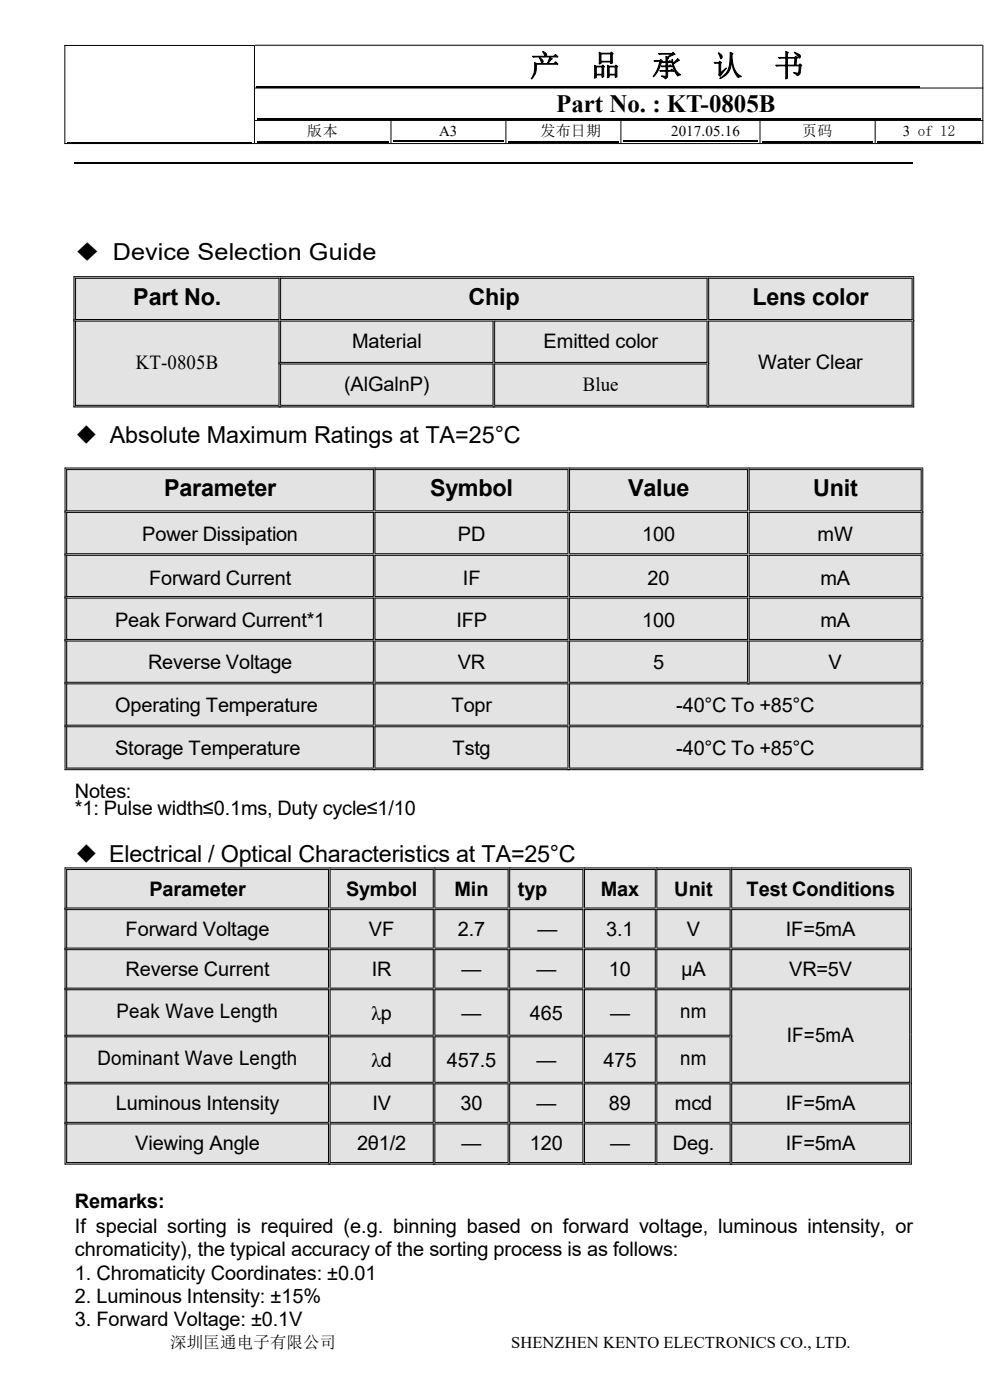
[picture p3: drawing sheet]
<svg xmlns="http://www.w3.org/2000/svg" width="210mm" height="297mm" viewBox="0 0 210 297" stroke-linecap="round" stroke-linejoin="round" font-family="sans-serif">
<defs><g id="words">
<g font-size="6.4">
<text x="112.4" y="16.1">产</text>
<text x="125.3" y="16.1">品</text>
<text x="138.3" y="16.1">承</text>
<text x="151.2" y="16.1">认</text>
<text x="164.2" y="16.1">书</text>
</g>
<text font-size="5.3" x="118" y="23.7">Part No. : KT-0805B</text>
<g font-size="5">
<text x="15.9" y="55.2">◆ Device Selection Guide</text>
<text x="28.3" y="64.7">Part No.</text>
<text x="99.4" y="64.7">Chip</text>
<text x="159.6" y="64.7">Lens color</text>
<text x="15.9" y="94.1">◆ Absolute Maximum Ratings at TA=25°C</text>
<text x="34.8" y="105.1">Parameter</text>
<text x="91.2" y="105.1">Symbol</text>
<text x="133.2" y="105.1">Value</text>
<text x="172.5" y="105.1">Unit</text>
<text x="15.9" y="182.9">◆ Electrical / Optical Characteristics at TA=25°C</text>
</g>
<g font-size="4.2">
<text x="74.7" y="73.8">Material</text>
<text x="115.3" y="73.8">Emitted color</text>
<text x="28.8" y="78.3">KT-0805B</text>
<text x="73" y="82.9">(AlGalnP)</text>
<text x="123.6" y="82.9">Blue</text>
<text x="160.8" y="78.3">Water Clear</text>
<text x="30.2" y="114.7">Power Dissipation</text>
<text x="97.2" y="114.7">PD</text>
<text x="136.2" y="114.7">100</text>
<text x="173.4" y="114.7">mW</text>
<text x="31.7" y="124">Forward Current</text>
<text x="98.2" y="124">IF</text>
<text x="137.4" y="124">20</text>
<text x="174" y="124">mA</text>
<text x="24.4" y="133.1">Peak Forward Current*1</text>
<text x="96.8" y="133.1">IFP</text>
<text x="136.2" y="133.1">100</text>
<text x="174" y="133.1">mA</text>
<text x="31.4" y="141.9">Reverse Voltage</text>
<text x="97.1" y="141.9">VR</text>
<text x="138.6" y="142">5</text>
<text x="175.8" y="142">V</text>
<text x="24.4" y="151">Operating Temperature</text>
<text x="95.8" y="151">Topr</text>
<text x="143.5" y="151">-40°C To +85°C</text>
<text x="24.4" y="160.1">Storage Temperature</text>
<text x="96" y="160.1">Tstg</text>
<text x="143.5" y="160.1">-40°C To +85°C</text>
<text x="15.9" y="169.2">Notes:</text>
<text x="15.9" y="172.9">*1: Pulse width≤0.1ms, Duty cycle≤1/10</text>
<text x="31.7" y="190.1">Parameter</text>
<text x="73.4" y="190.1">Symbol</text>
<text x="96.4" y="190.1">Min</text>
<text x="109.9" y="190.1">typ</text>
<text x="127.4" y="190.1">Max</text>
<text x="143" y="190.1">Unit</text>
<text x="158.4" y="190.1">Test Conditions</text>
<text x="26.6" y="198.6">Forward Voltage</text>
<text x="78.3" y="198.6">VF</text>
<text x="97.1" y="198.6">2.7</text>
<text x="114" y="198.6">—</text>
<text x="128.6" y="198.6">3.1</text>
<text x="145.7" y="198.6">V</text>
<text x="166.7" y="198.6">IF=5mA</text>
<text x="26.6" y="207.1">Reverse Current</text>
<text x="78.9" y="207.1">IR</text>
<text x="97.9" y="207.1">—</text>
<text x="113.8" y="207.1">—</text>
<text x="129.2" y="207.1">10</text>
<text x="144.5" y="207.1">μA</text>
<text x="167.4" y="207.1">VR=5V</text>
<text x="24.7" y="216">Peak Wave Length</text>
<text x="78.8" y="216.3">λp</text>
<text x="97.9" y="216.3">—</text>
<text x="112.4" y="216.3">465</text>
<text x="129.4" y="216.3">—</text>
<text x="144.3" y="216">nm</text>
<text x="166.9" y="221">IF=5mA</text>
<text x="20.7" y="226">Dominant Wave Length</text>
<text x="78.8" y="226.3">λd</text>
<text x="94.8" y="226.3">457.5</text>
<text x="113.8" y="226.3">—</text>
<text x="128" y="226.3">475</text>
<text x="144.3" y="226">nm</text>
<text x="24.6" y="235.6">Luminous Intensity</text>
<text x="79" y="235.6">IV</text>
<text x="97.7" y="235.6">30</text>
<text x="113.8" y="235.6">—</text>
<text x="129.2" y="235.6">89</text>
<text x="143.2" y="235.6">mcd</text>
<text x="166.7" y="235.6">IF=5mA</text>
<text x="28.7" y="244.1">Viewing Angle</text>
<text x="75.7" y="244.1">2θ1/2</text>
<text x="97.9" y="244.1">—</text>
<text x="112.4" y="244.1">120</text>
<text x="129.4" y="244.1">—</text>
<text x="142.7" y="244.1">Deg.</text>
<text x="166.7" y="244.1">IF=5mA</text>
<text x="15.9" y="256.3">Remarks:</text>
<text x="15.9" y="261.6">If special sorting is required (e.g. binning based on forward voltage, luminous intensity, or</text>
<text x="15.9" y="266.5">chromaticity), the typical accuracy of the sorting process is as follows:</text>
<text x="15.9" y="271.5">1. Chromaticity Coordinates: ±0.01</text>
<text x="15.9" y="276.4">2. Luminous Intensity: ±15%</text>
<text x="15.9" y="281.4">3. Forward Voltage: ±0.1V</text>
</g>
<g font-size="3.5">
<text x="36.1" y="286">深圳匡通电子有限公司</text>
<text x="108.5" y="286">SHENZHEN KENTO ELECTRONICS CO., LTD.</text>
</g>
<g font-size="3.2">
<text x="65.2" y="28.8">版本</text>
<text x="93.1" y="28.8">A3</text>
<text x="114.6" y="28.8">发布日期</text>
<text x="142.4" y="28.8">2017.05.16</text>
<text x="170.2" y="28.8">页码</text>
<text x="191.5" y="28.8">3 of 12</text>
</g>
</g></defs>
<path d="M54.5 18.4h140.7M14.3 30.2h39.2M15.9 34.7h177.8M54.5 30.2h27.9M54.5 25.3h153.5M83.4 30h23.4M107.8 30.2h23.4M132.2 30h28.5M161.7 30.2h23.5M186.1 30.2h21.9" fill="none" stroke="#000" stroke-width=".25"/>
<g fill="none" stroke="#000" stroke-width=".21">
<path d="M13.7 9.6h40.4M13.8 9.6v20.9M53.9 18.7h154.7M54 9.7v20.7M54.1 9.6h154.3M208.5 9.6v20.9M13.7 30.5h194.9M53.9 25.6h154.7M82.9 25.5v4.9M107.3 25.5v4.9M131.7 25.5v4.9M161.2 25.5v4.9"/>
<path d="M185.6 25.5v4.9"/>
</g>
<g fill="#dbe5f1">
<path d="M14 99.2h65.4v9.1h-65.4z" fill-rule="evenodd"/>
<path d="M14.2 99.7h65.1v8.6h-65.1z" fill-rule="evenodd"/>
<path d="M79.4 99.2h41.2v9.1h-41.2z" fill-rule="evenodd"/>
<path d="M79.6 99.7h41v8.6h-41z" fill-rule="evenodd"/>
<path d="M120.6 99.2h38.1v9.1h-38.1z" fill-rule="evenodd"/>
<path d="M120.9 99.7h37.8v8.6h-37.8z" fill-rule="evenodd"/>
<path d="M158.7 99.2h36.9v9.1h-36.9z" fill-rule="evenodd"/>
<path d="M159 99.7h36.4v8.6h-36.4z" fill-rule="evenodd"/>
<path d="M14 108.3h65.4v9.1h-65.4z" fill-rule="evenodd"/>
<path d="M14.2 108.8h65.1v8.6h-65.1z" fill-rule="evenodd"/>
<path d="M79.4 108.3h41.2v9.1h-41.2z" fill-rule="evenodd"/>
<path d="M79.6 108.8h41v8.6h-41z" fill-rule="evenodd"/>
<path d="M120.6 108.3h38.1v9.1h-38.1z" fill-rule="evenodd"/>
<path d="M120.9 108.8h37.8v8.6h-37.8z" fill-rule="evenodd"/>
<path d="M158.7 108.3h36.9v9.1h-36.9z" fill-rule="evenodd"/>
<path d="M159 108.8h36.4v8.6h-36.4z" fill-rule="evenodd"/>
<path d="M14 117.4h65.4v9.1h-65.4z" fill-rule="evenodd"/>
<path d="M14.2 117.9h65.1v8.6h-65.1z" fill-rule="evenodd"/>
<path d="M79.4 117.4h41.2v9.1h-41.2z" fill-rule="evenodd"/>
<path d="M79.6 117.9h41v8.6h-41z" fill-rule="evenodd"/>
<path d="M120.6 117.4h38.1v9.1h-38.1z" fill-rule="evenodd"/>
<path d="M120.9 117.9h37.8v8.6h-37.8z" fill-rule="evenodd"/>
<path d="M158.7 117.4h36.9v9.1h-36.9z" fill-rule="evenodd"/>
<path d="M159 117.9h36.4v8.6h-36.4z" fill-rule="evenodd"/>
<path d="M14 126.5h65.4v9.1h-65.4z" fill-rule="evenodd"/>
<path d="M14.2 127h65.1v8.6h-65.1z" fill-rule="evenodd"/>
<path d="M79.4 126.5h41.2v9.1h-41.2z" fill-rule="evenodd"/>
<path d="M79.6 127h41v8.6h-41z" fill-rule="evenodd"/>
<path d="M120.6 126.5h38.1v9.1h-38.1z" fill-rule="evenodd"/>
<path d="M120.9 127h37.8v8.6h-37.8z" fill-rule="evenodd"/>
<path d="M158.7 126.5h36.9v9.1h-36.9z" fill-rule="evenodd"/>
<path d="M159 127h36.4v8.6h-36.4z" fill-rule="evenodd"/>
<path d="M14 135.6h65.4v9.1h-65.4z" fill-rule="evenodd"/>
<path d="M14.2 136.1h65.1v8.6h-65.1z" fill-rule="evenodd"/>
<path d="M79.4 135.6h41.2v9.1h-41.2z" fill-rule="evenodd"/>
<path d="M79.6 136.1h41v8.6h-41z" fill-rule="evenodd"/>
<path d="M120.6 135.6h38.1v9.1h-38.1z" fill-rule="evenodd"/>
<path d="M120.9 136.1h37.8v8.6h-37.8z" fill-rule="evenodd"/>
<path d="M158.7 135.6h36.9v9.1h-36.9z" fill-rule="evenodd"/>
<path d="M159 136.1h36.4v8.6h-36.4z" fill-rule="evenodd"/>
<path d="M14 144.7h65.4v9.1h-65.4z" fill-rule="evenodd"/>
<path d="M14.2 145.2h65.1v8.6h-65.1z" fill-rule="evenodd"/>
<path d="M79.4 144.7h41.2v9.1h-41.2z" fill-rule="evenodd"/>
<path d="M79.6 145.2h41v8.6h-41z" fill-rule="evenodd"/>
<path d="M120.6 144.7h75v9.1h-75z" fill-rule="evenodd"/>
<path d="M120.9 145.2h74.5v8.6h-74.5z" fill-rule="evenodd"/>
<path d="M14 153.8h65.4v9.6h-65.4z" fill-rule="evenodd"/>
<path d="M14.2 154.3h65.1v8.6h-65.1z" fill-rule="evenodd"/>
<path d="M79.4 153.8h41.2v9.6h-41.2z" fill-rule="evenodd"/>
<path d="M79.6 154.3h41v8.6h-41z" fill-rule="evenodd"/>
<path d="M120.6 153.8h75v9.6h-75z" fill-rule="evenodd"/>
<path d="M120.9 154.3h74.5v8.6h-74.5z" fill-rule="evenodd"/>
</g>
<g fill="none" stroke="#000" stroke-width=".21">
<path d="M13.7 99.3h182.1M13.8 99.2v64.2M14.1 99.6h65.2M14.1 99.5v9M79.2 99.5v8.8M79.5 99.6h41.1M79.5 99.5v8.8M120.5 99.5v8.8M120.7 99.6h38M120.8 99.5v8.8M158.6 99.5v8.8M158.8 99.6h36.7"/>
<path d="M158.9 99.5v8.8M195.4 99.7v8.8M195.7 99.4v64M14.1 108.4h65.2M14.1 108.7h65.2M14.1 117.5h65.2M14.1 117.8h65.2M14.1 108.6v9M14.1 117.7v8.9M79.2 108.6v8.8M79.2 117.7v8.8M79.5 108.4h41.1"/>
<path d="M79.5 108.7h41.1M79.5 117.5h41.1M79.5 117.8h41.1M79.5 108.6v8.8M79.5 117.7v8.8M120.5 108.6v8.8M120.5 117.7v8.8M120.7 108.4h38M120.7 108.7h38M120.7 117.5h38M120.7 117.8h38M120.8 108.6v8.8"/>
<path d="M120.8 117.7v8.8M158.6 108.6v8.8M158.6 117.7v8.8M158.8 108.4h36.7M158.8 108.7h36.7M158.8 117.5h36.7M158.8 117.8h36.7M158.9 108.6v8.8M158.9 117.7v8.8M195.4 108.8v8.8M195.4 117.9v8.7M14.1 126.6h65.2"/>
<path d="M14.1 126.9h65.2M14.1 135.7h65.2M14.1 136h65.2M14.1 126.8v8.9M14.1 135.9v8.9M79.2 126.8v8.8M79.2 135.9v8.8M79.5 126.6h41.1M79.5 126.9h41.1M79.5 135.7h41.1M79.5 136h41.1M79.5 126.8v8.8"/>
<path d="M79.5 135.9v8.8M120.5 126.8v8.8M120.5 135.9v8.8M120.7 126.6h38M120.7 126.9h38M120.7 135.7h38M120.7 136h38M120.8 126.8v8.8M120.8 135.9v8.8M158.6 126.8v8.8M158.6 135.9v8.8M158.8 126.6h36.7"/>
<path d="M158.8 126.9h36.7M158.8 135.7h36.7M158.8 136h36.7M158.9 126.8v8.8M158.9 135.9v8.8M195.4 127v8.7M195.4 136.1v8.7M14.1 144.7h65.2M14.1 145.1h65.2M14.1 153.8h65.2M14.1 154.2h65.2M14.1 145v8.9"/>
<path d="M14.1 154.1v8.9M79.2 145v8.8M79.2 154.1v8.8M79.5 144.7h41.1M79.5 145.1h41.1M79.5 153.8h41.1M79.5 154.2h41.1M79.5 145v8.8M79.5 154.1v8.8M120.5 145v8.8M120.5 154.1v8.8M120.7 144.7h38"/>
<path d="M120.7 145.1h74.8M120.7 153.8h74.8M120.7 154.2h74.8M120.8 145v8.8M120.8 154.1v8.8M158.8 144.7h36.7M195.4 145.2v8.7M195.4 154.3v8.7M13.7 163.3h182.1M14.1 162.9h65.2M79.5 162.9h41.1M120.7 162.9h74.8"/>
</g>
<g fill="#dbe5f1">
<path d="M14 184h55.8v8.5h-55.8z" fill-rule="evenodd"/>
<path d="M14.2 184.5h55.6v8.1h-55.6z" fill-rule="evenodd"/>
<path d="M69.8 184h22.3v8.5h-22.3z" fill-rule="evenodd"/>
<path d="M70.1 184.5h21.9v8.1h-21.9z" fill-rule="evenodd"/>
<path d="M92.1 184h15.8v8.5h-15.8z" fill-rule="evenodd"/>
<path d="M92.3 184.5h15.6v8.1h-15.6z" fill-rule="evenodd"/>
<path d="M107.9 184h15.9v8.5h-15.9z" fill-rule="evenodd"/>
<path d="M108.2 184.5h15.6v8.1h-15.6z" fill-rule="evenodd"/>
<path d="M123.8 184h15.4v8.5h-15.4z" fill-rule="evenodd"/>
<path d="M124.1 184.5h15v8.1h-15z" fill-rule="evenodd"/>
<path d="M139.2 184h15.8v8.5h-15.8z" fill-rule="evenodd"/>
<path d="M139.4 184.5h15.6v8.1h-15.6z" fill-rule="evenodd"/>
<path d="M155 184h38.1v8.5h-38.1z" fill-rule="evenodd"/>
<path d="M155.3 184.5h37.6v8.1h-37.6z" fill-rule="evenodd"/>
<path d="M14 192.5h55.8v8.5h-55.8z" fill-rule="evenodd"/>
<path d="M14.2 193h55.6v8.1h-55.6z" fill-rule="evenodd"/>
<path d="M69.8 192.5h22.3v8.5h-22.3z" fill-rule="evenodd"/>
<path d="M70.1 193h21.9v8.1h-21.9z" fill-rule="evenodd"/>
<path d="M92.1 192.5h15.8v8.5h-15.8z" fill-rule="evenodd"/>
<path d="M92.3 193h15.6v8.1h-15.6z" fill-rule="evenodd"/>
<path d="M107.9 192.5h15.9v8.5h-15.9z" fill-rule="evenodd"/>
<path d="M108.2 193h15.6v8.1h-15.6z" fill-rule="evenodd"/>
<path d="M123.8 192.5h15.4v8.5h-15.4z" fill-rule="evenodd"/>
<path d="M124.1 193h15v8.1h-15z" fill-rule="evenodd"/>
<path d="M139.2 192.5h15.8v8.5h-15.8z" fill-rule="evenodd"/>
<path d="M139.4 193h15.6v8.1h-15.6z" fill-rule="evenodd"/>
<path d="M155 192.5h38.1v8.5h-38.1z" fill-rule="evenodd"/>
<path d="M155.3 193h37.6v8.1h-37.6z" fill-rule="evenodd"/>
<path d="M14 201h55.8v8.5h-55.8z" fill-rule="evenodd"/>
<path d="M14.2 201.5h55.6v8.1h-55.6z" fill-rule="evenodd"/>
<path d="M69.8 201h22.3v8.5h-22.3z" fill-rule="evenodd"/>
<path d="M70.1 201.5h21.9v8.1h-21.9z" fill-rule="evenodd"/>
<path d="M92.1 201h15.8v8.5h-15.8z" fill-rule="evenodd"/>
<path d="M92.3 201.5h15.6v8.1h-15.6z" fill-rule="evenodd"/>
<path d="M107.9 201h15.9v8.5h-15.9z" fill-rule="evenodd"/>
<path d="M108.2 201.5h15.6v8.1h-15.6z" fill-rule="evenodd"/>
<path d="M123.8 201h15.4v8.5h-15.4z" fill-rule="evenodd"/>
<path d="M124.1 201.5h15v8.1h-15z" fill-rule="evenodd"/>
<path d="M139.2 201h15.8v8.5h-15.8z" fill-rule="evenodd"/>
<path d="M139.4 201.5h15.6v8.1h-15.6z" fill-rule="evenodd"/>
<path d="M155 201h38.1v8.5h-38.1z" fill-rule="evenodd"/>
<path d="M155.3 201.5h37.6v8.1h-37.6z" fill-rule="evenodd"/>
<path d="M14 209.5h55.8v10h-55.8z" fill-rule="evenodd"/>
<path d="M14.2 210h55.6v9.6h-55.6z" fill-rule="evenodd"/>
<path d="M69.8 209.5h22.3v10h-22.3z" fill-rule="evenodd"/>
<path d="M70.1 210h21.9v9.6h-21.9z" fill-rule="evenodd"/>
<path d="M92.1 209.5h15.8v10h-15.8z" fill-rule="evenodd"/>
<path d="M92.3 210h15.6v9.6h-15.6z" fill-rule="evenodd"/>
<path d="M107.9 209.5h15.9v10h-15.9z" fill-rule="evenodd"/>
<path d="M108.2 210h15.6v9.6h-15.6z" fill-rule="evenodd"/>
<path d="M123.8 209.5h15.4v10h-15.4z" fill-rule="evenodd"/>
<path d="M124.1 210h15v9.6h-15z" fill-rule="evenodd"/>
<path d="M139.2 209.5h15.8v10h-15.8z" fill-rule="evenodd"/>
<path d="M139.4 210h15.6v9.6h-15.6z" fill-rule="evenodd"/>
<path d="M155 209.5h38.1v20h-38.1z" fill-rule="evenodd"/>
<path d="M155.3 210h37.6v19.6h-37.6z" fill-rule="evenodd"/>
<path d="M14 219.5h55.8v10h-55.8z" fill-rule="evenodd"/>
<path d="M14.2 220h55.6v9.6h-55.6z" fill-rule="evenodd"/>
<path d="M69.8 219.5h22.3v10h-22.3z" fill-rule="evenodd"/>
<path d="M70.1 220h21.9v9.6h-21.9z" fill-rule="evenodd"/>
<path d="M92.1 219.5h15.8v10h-15.8z" fill-rule="evenodd"/>
<path d="M92.3 220h15.6v9.6h-15.6z" fill-rule="evenodd"/>
<path d="M107.9 219.5h15.9v10h-15.9z" fill-rule="evenodd"/>
<path d="M108.2 220h15.6v9.6h-15.6z" fill-rule="evenodd"/>
<path d="M123.8 219.5h15.4v10h-15.4z" fill-rule="evenodd"/>
<path d="M124.1 220h15v9.6h-15z" fill-rule="evenodd"/>
<path d="M139.2 219.5h15.8v10h-15.8z" fill-rule="evenodd"/>
<path d="M139.4 220h15.6v9.6h-15.6z" fill-rule="evenodd"/>
<path d="M14 229.5h55.8v8.5h-55.8z" fill-rule="evenodd"/>
<path d="M14.2 230h55.6v8.1h-55.6z" fill-rule="evenodd"/>
<path d="M69.8 229.5h22.3v8.5h-22.3z" fill-rule="evenodd"/>
<path d="M70.1 230h21.9v8.1h-21.9z" fill-rule="evenodd"/>
<path d="M92.1 229.5h15.8v8.5h-15.8z" fill-rule="evenodd"/>
<path d="M92.3 230h15.6v8.1h-15.6z" fill-rule="evenodd"/>
<path d="M107.9 229.5h15.9v8.5h-15.9z" fill-rule="evenodd"/>
<path d="M108.2 230h15.6v8.1h-15.6z" fill-rule="evenodd"/>
<path d="M123.8 229.5h15.4v8.5h-15.4z" fill-rule="evenodd"/>
<path d="M124.1 230h15v8.1h-15z" fill-rule="evenodd"/>
<path d="M139.2 229.5h15.8v8.5h-15.8z" fill-rule="evenodd"/>
<path d="M139.4 230h15.6v8.1h-15.6z" fill-rule="evenodd"/>
<path d="M155 229.5h38.1v8.5h-38.1z" fill-rule="evenodd"/>
<path d="M155.3 230h37.6v8.1h-37.6z" fill-rule="evenodd"/>
<path d="M14 238h55.8v9.1h-55.8z" fill-rule="evenodd"/>
<path d="M14.2 238.5h55.6v8.1h-55.6z" fill-rule="evenodd"/>
<path d="M69.8 238h22.3v9.1h-22.3z" fill-rule="evenodd"/>
<path d="M70.1 238.5h21.9v8.1h-21.9z" fill-rule="evenodd"/>
<path d="M92.1 238h15.8v9.1h-15.8z" fill-rule="evenodd"/>
<path d="M92.3 238.5h15.6v8.1h-15.6z" fill-rule="evenodd"/>
<path d="M107.9 238h15.9v9.1h-15.9z" fill-rule="evenodd"/>
<path d="M108.2 238.5h15.6v8.1h-15.6z" fill-rule="evenodd"/>
<path d="M123.8 238h15.4v9.1h-15.4z" fill-rule="evenodd"/>
<path d="M124.1 238.5h15v8.1h-15z" fill-rule="evenodd"/>
<path d="M139.2 238h15.8v9.1h-15.8z" fill-rule="evenodd"/>
<path d="M139.4 238.5h15.6v8.1h-15.6z" fill-rule="evenodd"/>
<path d="M155 238h38.1v9.1h-38.1z" fill-rule="evenodd"/>
<path d="M155.3 238.5h37.6v8.1h-37.6z" fill-rule="evenodd"/>
</g>
<g fill="none" stroke="#000" stroke-width=".21">
<path d="M13.7 184.1h179.7M13.8 184v63M14.1 184.5h55.7M14.1 192.6h55.7M14.1 193h55.7M14.1 184.4v8.3M14.1 192.9v8.3M69.7 184.4v8.1M69.7 192.9v8.1M69.9 184.5h22.1M69.9 192.6h22.1M69.9 193h22.1"/>
<path d="M70 184.4v8.1M70 192.9v8.1M91.9 184.4v8.1M91.9 192.9v8.1M92.2 184.5h15.7M92.2 192.6h15.7M92.2 193h15.7M92.2 184.4v8.1M92.2 192.9v8.1M107.8 184.4v8.1M107.8 192.9v8.1M108 184.5h15.7"/>
<path d="M108 192.6h15.7M108 193h15.7M108.1 184.4v8.1M108.1 192.9v8.1M123.7 184.4v8.1M123.7 192.9v8.1M123.9 184.5h15.2M123.9 192.6h15.2M123.9 193h15.2M124 184.4v8.1M124 192.9v8.1M139 184.4v8.1"/>
<path d="M139 192.9v8.1M139.3 184.5h15.7M139.3 192.6h15.7M139.3 193h15.7M139.3 184.4v8.1M139.3 192.9v8.1M154.9 184.4v8.1M154.9 192.9v8.1M155.1 184.5h38M155.1 192.6h38M155.1 193h38M155.2 184.4v8.1"/>
<path d="M155.2 192.9v8.1M193 184.6v8.1M193 193.1v8.1M193.3 184.2v62.8M14.1 201.1h55.7M14.1 201.5h55.7M14.1 209.6h55.7M14.1 210h55.7M14.1 219.6h55.7M14.1 220h55.7M14.1 201.4v8.3M14.1 209.9v9.8"/>
<path d="M14.1 219.9v9.8M69.7 201.4v8.1M69.7 209.9v9.6M69.7 219.9v9.6M69.9 201.1h22.1M69.9 201.5h22.1M69.9 209.6h22.1M69.9 210h22.1M69.9 219.6h22.1M69.9 220h22.1M70 201.4v8.1M70 209.9v9.6"/>
<path d="M70 219.9v9.6M91.9 201.4v8.1M91.9 209.9v9.6M91.9 219.9v9.6M92.2 201.1h15.7M92.2 201.5h15.7M92.2 209.6h15.7M92.2 210h15.7M92.2 219.6h15.7M92.2 220h15.7M92.2 201.4v8.1M92.2 209.9v9.6"/>
<path d="M92.2 219.9v9.6M107.8 201.4v8.1M107.8 209.9v9.6M107.8 219.9v9.6M108 201.1h15.7M108 201.5h15.7M108 209.6h15.7M108 210h15.7M108 219.6h15.7M108 220h15.7M108.1 201.4v8.1M108.1 209.9v9.6"/>
<path d="M108.1 219.9v9.6M123.7 201.4v8.1M123.7 209.9v9.6M123.7 219.9v9.6M123.9 201.1h15.2M123.9 201.5h15.2M123.9 209.6h15.2M123.9 210h15.2M123.9 219.6h15.2M123.9 220h15.2M124 201.4v8.1M124 209.9v9.6"/>
<path d="M124 219.9v9.6M139 201.4v8.1M139 209.9v9.6M139 219.9v9.6M139.3 201.1h15.7M139.3 201.5h15.7M139.3 209.6h15.7M139.3 210h15.7M139.3 219.6h15.7M139.3 220h15.7M139.3 201.4v8.1M139.3 209.9v9.6"/>
<path d="M139.3 219.9v9.6M154.9 201.4v8.1M154.9 209.9v9.8M155.1 201.1h38M155.1 201.5h38M155.1 209.6h38M155.1 210h38M155.2 201.4v8.1M155.2 209.9v19.6M193 201.6v8.1M193 210.1v19.6M14.1 229.6h55.7"/>
<path d="M14.1 229.9h55.7M14.1 238.1h55.7M14.1 238.4h55.7M14.1 229.9v8.3M14.1 238.4v8.3M69.7 229.9v8.1M69.7 238.4v8.1M69.9 229.6h22.1M69.9 229.9h22.1M69.9 238.1h22.1M69.9 238.4h22.1M70 229.9v8.1"/>
<path d="M70 238.4v8.1M91.9 229.9v8.1M91.9 238.4v8.1M92.2 229.6h15.7M92.2 229.9h15.7M92.2 238.1h15.7M92.2 238.4h15.7M92.2 229.9v8.1M92.2 238.4v8.1M107.8 229.9v8.1M107.8 238.4v8.1M108 229.6h15.7"/>
<path d="M108 229.9h15.7M108 238.1h15.7M108 238.4h15.7M108.1 229.9v8.1M108.1 238.4v8.1M123.7 229.9v8.1M123.7 238.4v8.1M123.9 229.6h15.2M123.9 229.9h15.2M123.9 238.1h15.2M123.9 238.4h15.2M124 229.9v8.1"/>
<path d="M124 238.4v8.1M139 229.9v8.1M139 238.4v8.1M139.3 229.6h15.7M139.3 229.9h15.7M139.3 238.1h15.7M139.3 238.4h15.7M139.3 229.9v8.1M139.3 238.4v8.1M154.9 220v9.5M154.9 229.9v8.1M154.9 238.4v8.1"/>
<path d="M155.1 229.6h38M155.1 229.9h38M155.1 238.1h38M155.1 238.4h38M155.2 229.9v8.1M155.2 238.4v8.1M193 230v8.2M193 238.5v8.2M13.7 247h179.7M14.1 246.6h55.7M69.9 246.6h22.1M92.2 246.6h15.7"/>
<path d="M108 246.6h15.7M123.9 246.6h15.2M139.3 246.6h15.7M155.1 246.6h38"/>
</g>
<g fill="#dbe5f1">
<path d="M15.9 58.6h43.5v9.1h-43.5z" fill-rule="evenodd"/>
<path d="M16.1 59.1h43.2v8.6h-43.2z" fill-rule="evenodd"/>
<path d="M59.4 58.6h90.8v9.1h-90.8z" fill-rule="evenodd"/>
<path d="M59.6 59.1h90.5v8.6h-90.5z" fill-rule="evenodd"/>
<path d="M150.2 58.6h43.5v9.1h-43.5z" fill-rule="evenodd"/>
<path d="M150.4 59.1h43v8.6h-43z" fill-rule="evenodd"/>
<path d="M15.9 67.7h43.5v18.7h-43.5z" fill-rule="evenodd"/>
<path d="M16.1 68.2h43.2v17.8h-43.2z" fill-rule="evenodd"/>
<path d="M59.4 67.7h45.4v9.1h-45.4z" fill-rule="evenodd"/>
<path d="M59.6 68.2h45.1v8.6h-45.1z" fill-rule="evenodd"/>
<path d="M104.8 67.7h45.4v9.1h-45.4z" fill-rule="evenodd"/>
<path d="M105 68.2h45.1v8.6h-45.1z" fill-rule="evenodd"/>
<path d="M150.2 67.7h43.5v18.7h-43.5z" fill-rule="evenodd"/>
<path d="M150.4 68.2h43v17.8h-43z" fill-rule="evenodd"/>
<path d="M59.4 76.8h45.4v9.6h-45.4z" fill-rule="evenodd"/>
<path d="M59.6 77.3h45.1v8.7h-45.1z" fill-rule="evenodd"/>
<path d="M104.8 76.8h45.4v9.6h-45.4z" fill-rule="evenodd"/>
<path d="M105 77.3h45.1v8.7h-45.1z" fill-rule="evenodd"/>
</g>
<g fill="none" stroke="#000" stroke-width=".21">
<path d="M15.6 58.7h178.3M15.7 58.6v27.8M15.9 59h43.4M16 59v8.9M59.2 59v8.7M59.4 59h90.7M59.5 59v8.7M150 59v8.7M150.2 59h43.4M150.3 59v8.7M193.5 59.1v8.8M193.8 58.8v27.6"/>
<path d="M15.9 67.8h43.4M15.9 68.1h43.4M16 68v18.1M59.2 68v17.9M59.4 67.8h90.7M59.4 68.1h45.3M59.4 76.9h45.3M59.4 77.2h45.3M59.5 68v9M59.5 77.1v8.8M104.6 68v8.8M104.6 77.1v8.8"/>
<path d="M104.8 68.1h45.3M104.8 76.9h45.3M104.8 77.2h45.3M104.9 68v8.8M104.9 77.1v8.8M150 68v9M150 77.3v8.6M150.2 67.8h43.4M150.2 68.1h43.4M150.3 68v17.9M193.5 68.2v17.9M15.6 86.3h178.3"/>
<path d="M15.9 86h43.4M59.4 86h45.3M104.8 86h45.3M150.2 86h43.4"/>
</g>
<use href="#words"/>
</svg>
